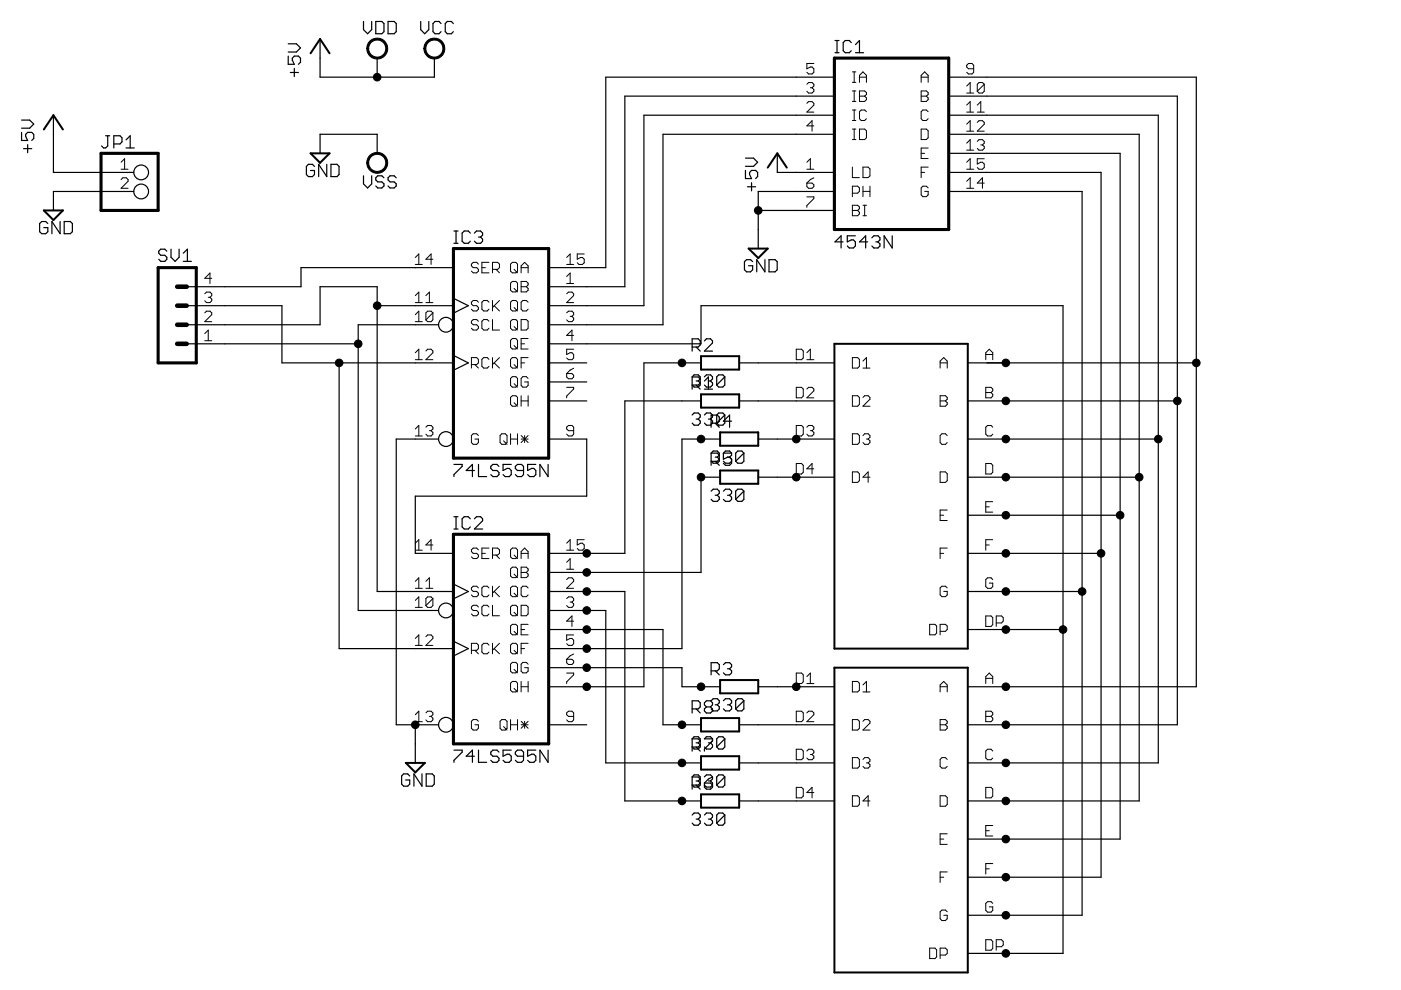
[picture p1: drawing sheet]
<svg xmlns="http://www.w3.org/2000/svg" width="297mm" height="210mm" viewBox="0 0 297 210" stroke-linecap="round" stroke-linejoin="round" font-family="sans-serif">
<g fill="none" stroke="#000" stroke-width=".25">
<path d="M61.1 11.9v1.7h1.3l-.4-.8v-.5l.4-.4h.9l.4 .4v.9l-.4 .4M61.1 9.3h1.7l.9 .9-.9 .8h-1.7M61.6 15.4h1.7M62.4 14.5v1.7M67.9 8.3v8.1h24.2v-4.1M77.1 4.6v1.7l.8 .9 .9-.9v-1.7M79.7 4.6h1.3l.4 .4v1.7l-.4 .5h-1.3zM80 12.3v4.1M82.3 4.6h1.3l.4 .4v1.7l-.4 .5h-1.3zM89.2 4.6v1.7l.8 .9 .9-.9v-1.7M93.5 5l-.4-.4h-.9l-.4 .4v1.7l.4 .5h.9l.4-.5M96.1 5l-.4-.4h-.9l-.4 .4v1.7l.4 .5h.9l.4-.5"/>
<path d="M176.9 16.4h-48.5v40.3h-12.1M177 11.2h.9M177 8.6h.9M177.5 8.6v2.6M180.5 9l-.4-.4h-.9l-.4 .4v1.8l.4 .4h.9l.4-.4M181.4 11.2h1.7M181.4 9.5l.8-.9v2.6M201.1 16.4h52.5v129.2h-48.4M4.6 28.1v1.7h1.3l-.5-.9v-.4l.5-.4h.8l.5 .4v.9l-.5 .4M4.6 25.5h1.7l.9 .8-.9 .9h-1.7M5 31.5h1.7M5.9 30.7v1.7"/>
<path d="M11.3 24.4v12.2h17.1M22.4 28.8h.9M22.8 28.8v2.1l-.4 .5h-.4l-.5-.5M24.1 30.5h1.3l.5-.4v-.9l-.5-.4h-1.3v2.6M26.7 31.4h1.8M26.7 29.7l.9-.9v2.6M66.7 35.3l-.4-.5h-.9l-.4 .5v1.7l.4 .4h.9l.4-.4v-.8h-.9M67.9 32.5v-4h12.1v4M69.3 34.8v2.6l-1.7-2.6v2.6M70.2 34.8h1.3l.4 .5v1.7l-.4 .4h-1.3zM77.1 37.3v1.7l.8 .9 .9-.9v-1.7M81.4 37.7l-.4-.4h-.9l-.4 .4v.4l.4 .5h.9l.4 .4v.4l-.4 .5h-.9l-.4-.5"/>
<path d="M84 37.7l-.4-.4h-.9l-.4 .4v.4l.4 .5h.9l.4 .4v.4l-.4 .5h-.9l-.4-.5M158.1 36.1v1.8h1.2l-.4-.9v-.4l.4-.5h.9l.4 .5v.8l-.4 .5M158.1 33.5h1.7l.8 .9-.8 .9h-1.7M158.5 39.6h1.7M159.3 38.7v1.8M164.8 32.5v4.1h12.1M176.9 24.4h-40.4v40.4h-20.2M176.9 20.4h-44.4v40.4h-16.2M176.9 28.5h-36.3v40.4h-24.3M201.1 36.6h32.3v149.4h-28.2M201.1 24.4h44.5v137.4h-40.4M201.1 20.4h48.5v133.3h-44.4"/>
<path d="M201.1 28.5h40.4v141.3h-36.3M201.1 32.5h36.4v145.4h-32.3M10.1 47.4l-.4-.4h-.9l-.4 .4v1.7l.4 .5h.9l.4-.5v-.8h-.8M12.7 47v2.6l-1.7-2.6v2.6M13.6 47h1.3l.4 .4v1.7l-.4 .5h-1.3zM28.4 40.6h-17.1v4M35.4 53.3l-.5-.5h-.8l-.4 .5v.4l.4 .4h.8l.5 .4v.5l-.5 .4h-.8l-.4-.4M36.3 52.8v1.7l.8 .9 .9-.9v-1.7M38.9 55.4h1.7M38.9 53.7l.8-.9v2.6M96.1 56.7h-32.3v4.1h-24.2M96.2 51.6h.9"/>
<path d="M96.2 49h.9M96.7 49v2.6M99.7 49.4l-.4-.4h-.9l-.4 .4v1.7l.4 .5h.9l.4-.5M100.6 49.4l.4-.4h.9l.4 .4v.4l-.4 .5M101.5 50.3h.4M101.9 50.3l.4 .4v.4l-.4 .5h-.9l-.4-.5M159.6 55.5l-.5-.4h-.8l-.5 .4v1.7l.5 .4h.8l.5-.4v-.9h-.9M160.8 44.6h16.1M162.2 55.1v2.5l-1.8-2.5v2.5M163 55.1h1.3l.5 .4v1.7l-.5 .4h-1.3zM176.9 40.6h-16.1v12.1M178.8 51.3h-1.8l1.3-1.3v2.6"/>
<path d="M181.4 50h-1.8v1.3l.9-.4h.4l.5 .4v.9l-.5 .4h-.8l-.5-.4M184 51.3h-1.8l1.3-1.3v2.6M184.8 50.4l.5-.4h.8l.5 .4v.5l-.5 .4M185.7 51.3h.4M186.1 51.3l.5 .4v.5l-.5 .4h-.8l-.5-.4M189.2 50v2.6l-1.7-2.6v2.6M201.1 40.6h28.3v153.5h-24.2M39.6 64.8h20.2v12.1h36.3M39.6 68.9h28.3v-8.1h12.1v64.6h16.1M39.6 72.9h36.3M71.9 76.9v60.6h24.2M80 64.8h16.1"/>
<path d="M93 68.9h-17.1v60.5h17.1M96.1 63.2l3.2 1.6-3.2 1.6M96.1 75.4l3.2 1.5-3.2 1.6M116.3 76.9h8.1M116.3 72.9h32.3v-8.1h76.8v137.3h-20.2M146.7 73.6h1.3l.5-.5v-.8l-.5-.5h-1.3v2.6M146.7 79.9l.5-.4h.8l.5 .4v1.7l-.5 .5h-.8l-.5-.5h1.3l.5-.4-.5-.4M147.6 73.6l.9 .8M148.6 76.9h-12.1v68.7h-20.2M149.4 72.3l.4-.5h.8l.5 .5v.4l-1.7 1.7h1.7M149.4 79.9l.4-.4h.8l.5 .4v.4l-.5 .5M153.7 79.9v1.7l-.5 .5h-.8l-.4-.5"/>
<path d="M153.7 79.9l-.5-.4h-.8l-.4 .4v1.7M153.7 79.9l-1.7 1.7M156.7 76.9h20.2M205.2 76.9h48.4M93 93.1h-9v60.6h9M96.2 98.5h1.8v.4l-1.8 1.7v.4M100.6 99.8h-1.8l1.4-1.3v2.5M101.5 98.5v2.5h1.7M105.8 98.9l-.4-.4h-.9l-.4 .4v.4l.4 .5h.9l.4 .4v.4l-.4 .4h-.9l-.4-.4M108.4 98.5h-1.7v1.3l.8-.5h.5l.4 .5v.8l-.4 .4h-.9l-.4-.4M111 99.8h-1.3l-.4-.5v-.4l.4-.4h.9l.4 .4v1.7l-.4 .4h-.9l-.4-.4M113.6 98.5h-1.7v1.3l.8-.5h.5l.4 .5v.8l-.4 .4h-.9l-.4-.4"/>
<path d="M116.2 98.5v2.5l-1.7-2.5v2.5M116.3 85h8.1M116.3 93.1h8.1v12.1h-36.3v12.1h8M116.3 81h8.1M146.7 88l.5-.4h.8l.5 .4v.4l-.5 .5M147.6 88.9h.4M147.6 80.8h.4M147.6 81.6l.9 .9M148 88.9l.5 .4v.4l-.5 .4h-.8l-.5-.4M148 80.8l.5-.5-.5-.4h-1.3v2.6M148.6 85h-16.1v32.3h-16.2M149.4 88l.4-.4h.8l.5 .4v.4l-.5 .5"/>
<path d="M149.4 80.8l.8-.9v2.6M149.4 82.5h1.7M150.2 88.9h.4M150.2 80.8h.4M150.6 88.9l.5 .4v.4l-.5 .4h-.8l-.4-.4M150.6 80.8l.5 .4v.4l-.5 .5h-.8l-.4-.5M150.8 96.1l.4-.5h.9l.4 .5v1.7l-.4 .4h-.9l-.4-.4h1.3l.4-.4-.4-.5M150.8 89.7h1.3l.4-.4v-.9l-.4-.4h-1.3v2.6M150.8 96.1h1.3l.4 .4-.4 .4M150.8 96.1v2.6M151.6 96.9h.5M151.6 89.7l.9 .9"/>
<path d="M151.6 97.8l.9 .9M152.7 93.1h-8.1v44.4h-28.3M153.4 96.1l.4-.5h.9l.4 .5M153.4 96.1v1.3l.8-.5h.5M153.4 97.8l.4 .4h.9l.4-.4M153.4 96.1h1.7M153.7 88l-.5-.4h-.8l-.4 .4v1.7M153.7 88v1.7l-.5 .4h-.8l-.4-.4M153.7 88l-1.7 1.7M154.7 96.9l.4 .5v.8l-.4 .5h-.9l-.4-.5M155.1 96.1v.4l-.4 .4M155.1 89.3h-1.7l1.3-1.3v2.6"/>
<path d="M156.7 85h20.2M157.7 96.1l-.4-.5h-.9l-.4 .5v1.7M157.7 96.1v1.7l-.4 .4h-.9l-.4-.4M157.7 96.1l-1.7 1.7M160.8 93.1h16.1M205.2 85h44.4M205.2 93.1h40.4M96.2 112.2h.9M96.2 109.6h.9M96.7 109.6v2.6M99.7 110l-.4-.4h-.9l-.4 .4v1.7l.4 .5h.9l.4-.5M100.6 110l.4-.4h.9l.4 .4v.4l-1.7 1.8h1.7"/>
<path d="M150.8 104.1l.4-.4h.9l.4 .4v.5l-.4 .4M151.6 105h.5M152.1 105l.4 .4v.5l-.4 .4h-.9l-.4-.4M152.7 101.2h-4.1v20.2h-32.3M153.4 104.1l.4-.4h.9l.4 .4v.5l-.4 .4M154.2 105h.5M154.7 105l.4 .4v.5l-.4 .4h-.9l-.4-.4M157.7 104.1l-.4-.4h-.9l-.4 .4v1.8M157.7 104.1v1.8l-.4 .4h-.9l-.4-.4M157.7 104.1l-1.7 1.8M160.8 101.2h16.1M205.2 101.2h36.3"/>
<path d="M205.2 109.2h32.3M205.2 117.3h28.2M96.1 123.8l3.2 1.6-3.2 1.6M96.1 136l3.2 1.5-3.2 1.6M116.3 125.4h16.2v44.4h16.1M116.3 133.5h24.3v20.2h8M116.3 129.4h12.1v32.4h20.2M205.2 125.4h24.2M205.2 133.5h20.2M88.1 153.7v8.1M96.2 159h1.8v.5l-1.8 1.7v.4M101.5 159v2.6h1.7"/>
<path d="M105.8 159.5l-.4-.5h-.9l-.4 .5v.4l.4 .4h.9l.4 .5v.4l-.4 .4h-.9l-.4-.4M108.4 159h-1.7v1.3l.8-.4h.5l.4 .4v.9l-.4 .4h-.9l-.4-.4M113.6 159h-1.7v1.3l.8-.4h.5l.4 .4v.9l-.4 .4h-.9l-.4-.4M116.2 159v2.6l-1.7-2.6v2.6M116.3 141.6h28.3v4h8.1M116.3 153.7h8.1M146.7 150.3h1.3l.5-.4v-.9l-.5-.4h-1.3v2.6M146.7 156.7l.5-.5h.8l.5 .5v1.7l-.5 .4h-.8l-.5-.4h1.3l.5-.5-.5-.4M146.7 156.7v2.6M146.7 156.7h1.3l.5 .4M147.6 157.5h.4M147.6 158.4l.9 .9"/>
<path d="M147.6 150.3l.9 .9M148.5 157.1l-.5 .4M149.8 149.9l-.4-.5v-.4l.4-.4h.8l.5 .4v.4l-.5 .5M149.8 149.9l-.4 .4v.4l.4 .5h.8l.5-.5v-.4l-.5-.4M149.8 156.2h.8l.5 .5h-1.7zM149.8 149.9h.8M150.2 157.5h.4l.5 .4v.5l-.5 .4h-.8l-.4-.4M150.8 148.6l.4-.5h.9l.4 .5v.4l-.4 .4M150.8 142.2h1.3l.4-.4v-.9l-.4-.4h-1.3v2.6M151.1 156.7v.4M151.1 157.1l-1.7 1.7v.5M151.6 149.4h.5"/>
<path d="M151.6 142.2l.9 .9M152.1 149.4l.4 .5v.4l-.4 .4h-.9l-.4-.4M153.4 148.6l.4-.5h.9l.4 .5v.4l-.4 .4M153.4 140.9l.4-.4h.9l.4 .4v.5l-.4 .4M153.7 156.7l-.5-.5h-.8l-.4 .5v1.7M153.7 156.7v1.7l-.5 .4h-.8l-.4-.4M153.7 156.7l-1.7 1.7M154.2 149.4h.5M154.2 141.8h.5M154.7 149.4l.4 .5v.4l-.4 .4h-.9l-.4-.4M154.7 141.8l.4 .4v.5l-.4 .4h-.9l-.4-.4M156.7 153.7h20.2"/>
<path d="M157.7 148.6l-.4-.5h-.9l-.4 .5v1.7M157.7 148.6v1.7l-.4 .4h-.9l-.4-.4M157.7 148.6l-1.7 1.7M160.8 145.6h16.1M86.9 164.5l-.5-.4h-.8l-.4 .4v1.7l.4 .5h.8l.5-.5v-.8h-.9M89.5 164.1v2.6l-1.7-2.6v2.6M90.4 164.1h1.3l.4 .4v1.7l-.4 .5h-1.3zM100.6 160.3h-1.8l1.4-1.3v2.6M111 160.3h-1.3l-.4-.4v-.4l.4-.5h.9l.4 .5v1.7l-.4 .4h-.9l-.4-.4M146.7 164.7l.5-.4h.8l.5 .4v1.8l-.5 .4h-.8l-.5-.4h1.3l.5-.5-.5-.4M146.7 172.8l.5-.4h.8l.5 .4v.4l-.5 .5M146.7 164.7h1.3l.5 .5-.5 .4"/>
<path d="M146.7 164.7v2.6M147.6 173.7h.4M147.6 165.6h.4M147.6 166.5l.9 .8M148 173.7l.5 .4v.4l-.5 .5h-.8l-.5-.5M149.4 172.8l.4-.4h.8l.5 .4v.4l-.5 .5M149.4 164.7l.4-.4h.8l.5 .4M149.4 166h1.2l.5 .5-.5 .4h-.8l-.4-.4M150.2 173.7h.4M150.2 165.6h.4M150.6 165.6l.5 .4v.9l-.5 .4h-.8l-.4-.4v-.9M150.6 173.7l.5 .4v.4l-.5 .5h-.8l-.4-.5"/>
<path d="M151.1 164.7v.5l-.5 .4M151.1 164.7l-.9 .5-.8 .8M153.7 164.7l-.5-.4h-.8l-.4 .4v1.8M153.7 172.8l-.5-.4h-.8l-.4 .4v1.7M153.7 164.7v1.8l-.5 .4h-.8l-.4-.4M153.7 172.8v1.7l-.5 .5h-.8l-.4-.5M153.7 172.8l-1.7 1.7M153.7 164.7l-1.7 1.8M156.7 161.8h20.2M156.7 169.8h20.2"/>
<circle cx="29.9" cy="36.6" r="1.57"/>
<circle cx="29.9" cy="40.6" r="1.57"/>
<circle cx="94.6" cy="68.9" r="1.57"/>
<circle cx="94.6" cy="93.1" r="1.57"/>
<circle cx="94.6" cy="129.4" r="1.57"/>
<circle cx="94.6" cy="153.7" r="1.57"/>
</g>
<g fill="none" stroke="#000" stroke-width=".21">
<path d="M171.1 17.9l.3-.4h.8l.4 .4v.3l-.4 .4M171.8 18.6h.4M172.2 18.6l.4 .4v.3l-.4 .4h-.8l-.3-.4M172.6 13.5h-1.5v1.1l.7-.4h.4l.4 .4v.7l-.4 .4h-.8l-.3-.4M180.7 19.3h.8M180.7 17.5h.8M180.7 15.2h.8M181.1 15.2v2.3M181.1 19.3v2.2M182.2 17.5v-1.5l.8-.8 .7 .8v1.5M182.2 19.3h1.1l.4 .3v.4l-.4 .4 .4 .4v.3l-.4 .4h-1.1zM182.2 16.4h1.5"/>
<path d="M195.3 19.3h1.1l.4 .3v.4l-.4 .4 .4 .4v.3l-.4 .4h-1.1zM195.3 16.4h1.5M195.3 17.5v-1.5l.7-.8 .8 .8v1.5M205 19.7h1.4M205 18.2l.7-.7v2.2M206.4 14.6h-1.1l-.3-.4v-.4l.3-.3h.8l.3 .3v1.5l-.3 .4h-.8l-.3-.4M208.7 17.9l-.4-.4h-.7l-.4 .4v1.4M208.7 17.9v1.4l-.4 .4h-.7l-.4-.4M208.7 17.9l-1.5 1.4M25.7 35.9h1.5M25.7 38.1l.3-.4h.8l.4 .4v.3l-1.5 1.5h1.5M25.7 34.4l.7-.7v2.2"/>
<path d="M171.1 34.4l.7-.7v2.2M171.1 21.9l.3-.4h.8l.4 .4v.4l-1.5 1.5h1.5M171.1 38.8h1.1l.4 .4v.4l-.4 .3h-.8l-.3-.3zM171.1 35.9h1.5M172.6 26.7h-1.5l1.1-1.1v2.2M172.6 37.7l-.8 .4-.7 .7M180.7 35.4v2.3h1.5M180.7 25.5h.8M180.7 23.3h.8M180.7 21.5h.8M180.7 29.6h.8M180.7 27.4h.8"/>
<path d="M181.1 23.3v2.2M181.1 27.4v2.2M182.2 27.4h1.1l.4 .3v1.5l-.4 .4h-1.1zM182.2 20.4h1.1M183 35.4h1.1l.3 .4v1.5l-.3 .4h-1.1zM183 39.5v2.2M183.7 23.7l-.4-.4h-.7l-.4 .4v1.5l.4 .3h.7l.4-.3M184.4 39.5v2.2M195.3 20.4h1.1M195.3 27.4h1.1l.4 .3v1.5l-.4 .4h-1.1zM195.3 32.5h.7M195.3 36.6h.7"/>
<path d="M196.8 35.4h-1.5v2.3M196.8 23.7l-.4-.4h-.7l-.4 .4v1.5l.4 .3h.7l.4-.3M196.8 39.8l-.4-.3h-.7l-.4 .3v1.5l.4 .4h.7l.4-.4v-.7h-.8M196.8 31.4h-1.5v2.2h1.5M205 35.9h1.4M205 23.8h1.4M205 39.9h1.4M205 22.3l.7-.8v2.3M205 26.3l.7-.7v2.2M205 30.4l.7-.8v2.2M205 34.4l.7-.7v2.2M205 38.4l.7-.7v2.2"/>
<path d="M205 27.8h1.4M205 31.8h1.4M207.2 23.8h1.5M207.2 26l.4-.4h.7l.4 .4v.3l-1.5 1.5h1.5M207.2 30l.4-.4h.7l.4 .4v.4l-.4 .3M207.2 22.3l.7-.8v2.3M207.9 30.7h.4M208.3 30.7l.4 .4v.4l-.4 .3h-.7l-.4-.3M208.7 33.7h-1.5v1.1l.7-.4h.4l.4 .4v.7l-.4 .4h-.7l-.4-.4M208.7 38.8h-1.5l1.1-1.1v2.2M44.9 59h-1.5l1.1-1.1v2.2M88.1 54.6l.7-.8v2.3"/>
<path d="M88.1 56.1h1.4M91.8 55h-1.5l1.1-1.2v2.3M101.4 56l-.3-.4h-.8l-.4 .4v.4l.4 .3h.8l.3 .4v.4l-.3 .3h-.8l-.4-.3M102.2 56.7h.7M103.7 55.6h-1.5v2.2h1.5M104.4 57.1h1.1l.4-.4v-.7l-.4-.4h-1.1v2.2M105.2 57.1l.7 .7M108.6 55.6h.8l.3 .4v1.5l-.3 .3h-.8l-.4-.3v-1.5zM108.6 59.7h.8l.3 .3v1.5l-.3 .4h-.8l-.4-.4v-1.5zM109 57.1l.7 .7M110.5 57.8v-1.4l.7-.8 .8 .8v1.4M110.5 59.7h1.1l.4 .3v.4l-.4 .4 .4 .4v.3l-.4 .4h-1.1z"/>
<path d="M110.5 56.7h1.5M120.1 54.6l.8-.8v2.3M120.1 58.6l.8-.7v2.2M120.1 56.1h1.5M123.9 53.8h-1.5v1.2l.7-.4h.4l.4 .4v.7l-.4 .4h-.8l-.3-.4M171.1 41.7h1.5v.4l-1.5 1.5v.4M180.7 41h1.1l.4-.4v-.8l-.4-.3h-1.1v2.2M180.7 43.5h1.1l.4 .4v.4l-.4 .3 .4 .4v.4l-.4 .3h-1.1zM180.7 44.6h1.1M183 40.6h1.4M183 43.5h.7M183 45.7h.7"/>
<path d="M183.3 43.5v2.2M43.4 62.3l.4-.4h.7l.4 .4v.4l-.4 .3M43.4 66.3l.4-.3h.7l.4 .3v.4l-1.5 1.5h1.5M43.4 70.7l.8-.7v2.2M43.4 72.2h1.5M44.2 63h.3M44.5 63l.4 .4v.4l-.4 .4h-.7l-.4-.4M88.1 76.3h1.4M88.1 62.7l.7-.8v2.3M88.1 66.7l.7-.7v2.2M88.1 74.8l.7-.8v2.3M88.1 64.2h1.4"/>
<path d="M88.1 68.2h1.4M90.3 74.4l.4-.4h.7l.4 .4v.4l-1.5 1.5h1.5M90.3 62.7l.7-.8v2.3M90.3 64.2h1.5M91.8 66.3l-.4-.3h-.7l-.4 .3v1.5M91.8 66.3v1.5l-.4 .4h-.7l-.4-.4M91.8 66.3l-1.5 1.5M99.9 77.3h1.2l.3-.4v-.7l-.3-.4h-1.2v2.2M100.7 77.3l.7 .7M101.4 64.1l-.3-.4h-.8l-.4 .4v.4l.4 .3h.8l.3 .4v.4l-.3 .3h-.8l-.4-.3M101.4 68.1l-.3-.3h-.8l-.4 .3v.4l.4 .4h.8l.3 .3v.4l-.3 .4h-.8l-.4-.4M103.7 76.2l-.4-.4h-.7l-.4 .4v1.5l.4 .3h.7l.4-.3"/>
<path d="M103.7 64.1l-.4-.4h-.7l-.4 .4v1.5l.4 .3h.7l.4-.3M103.7 68.1l-.4-.3h-.7l-.4 .3v1.5l.4 .4h.7l.4-.4M104.4 63.7v2.2M104.4 67.8v2.2h1.5M104.4 75.8v2.2M104.8 64.8l1.1 1.1M104.8 76.9l1.1 1.1M105.9 63.7l-1.5 1.5M105.9 75.8l-1.5 1.5M108.2 76.2l.4-.4h.8l.3 .4v1.5l-.3 .3h-.8l-.4-.3zM108.2 64.1l.4-.4h.8l.3 .4v1.5l-.3 .3h-.8l-.4-.3zM108.2 68.1l.4-.3h.8l.3 .3v1.5l-.3 .4h-.8l-.4-.4z"/>
<path d="M108.6 71.8h.8l.3 .4v1.4l-.3 .4h-.8l-.4-.4v-1.4zM109 61.2l.7 .7M109 65.2l.7 .7M109 69.2l.7 .8M109 73.3l.7 .7M109 77.3l.7 .7M110.5 76.9h.7M110.5 67.8h1.1l.4 .3v1.5l-.4 .4h-1.1zM110.5 60.8h1.1M110.5 72.9h.7M112 75.8h-1.5v2.2M112 64.1l-.4-.4h-.8l-.3 .4v1.5l.3 .3h.8l.4-.3"/>
<path d="M112 71.8h-1.5v2.2h1.5M120.1 62.3l.4-.4h.8l.3 .4v.4l-1.5 1.5h1.5M120.1 66.3l.4-.3h.8l.3 .3v.4l-.3 .4M120.1 79.2h1.2l.3 .4v.3l-.3 .4h-.8l-.4-.4zM120.1 60.1h1.5M120.9 67.1h.4M121.3 67.1l.3 .4v.3l-.3 .4h-.8l-.4-.4M121.6 74h-1.5v1.2l.8-.4h.4l.3 .4v.7l-.3 .4h-.8l-.4-.4M121.6 71.1h-1.5l1.2-1.1v2.2M121.6 78.1l-.7 .4-.8 .7M168.8 74h1.1l.4 .4v1.5l-.4 .4h-1.1zM171.1 76.3h1.5"/>
<path d="M171.1 74.8l.7-.8v2.3M180.7 75.8h1.1l.4 .4v1.5l-.4 .3h-1.1zM183 78h1.4M183 76.6l.7-.8v2.2M199.3 78v-1.4l.8-.8 .7 .8v1.4M199.3 76.9h1.5M209 76.3v-1.5l.7-.8 .8 .8v1.5M209 75.2h1.5M88.1 92.4h1.4M88.1 91l.7-.8v2.2M90.3 90.6l.4-.4h.7l.4 .4v.4l-.4 .3M91 91.3h.4"/>
<path d="M91.4 91.3l.4 .4v.4l-.4 .3h-.7l-.4-.3M101.4 92.4l-.3-.4h-.8l-.4 .4v1.4l.4 .4h.8l.3-.4v-.7h-.7M106.4 92h.7l.4 .4v1.4l-.4 .4h-.7l-.4-.4v-1.4zM106.8 93.5l.7 .7M108.2 84.3l.4-.4h.8l.3 .4v1.4l-.3 .4h-.8l-.4-.4zM108.2 80.2l.4-.3h.8l.3 .3v1.5l-.3 .4h-.8l-.4-.4zM108.2 93.1h1.5M108.2 92v2.2M109 81.3l.7 .8M109 85.4l.7 .7M109.7 92v2.2M110.5 85h1.5"/>
<path d="M110.5 93.1h1.5M110.5 83.9v2.2M110.5 92.4l1.5 1.4M111.2 92.4v1.4M112 80.2l-.4-.3h-.8l-.3 .3v1.5l.3 .4h.8l.4-.4v-.7h-.8M112 83.9v2.2M112 92.4l-1.5 1.4M120.1 82.1h1.5v.4l-1.5 1.5v.3M121.6 91.3h-1.1l-.4-.3v-.4l.4-.4h.8l.3 .4v1.5l-.3 .3h-.8l-.4-.3M168.8 82.1h1.1l.4 .4v1.5l-.4 .3h-1.1zM168.8 90.2h1.1l.4 .4v1.5l-.4 .3h-1.1zM168.8 98.3h1.1l.4 .4v1.4l-.4 .4h-1.1z"/>
<path d="M171.1 82.5l.3-.4h.8l.4 .4v.4l-1.5 1.4h1.5M171.1 90.6l.3-.4h.8l.4 .4v.4l-.4 .3M171.8 91.3h.4M172.2 91.3l.4 .4v.4l-.4 .3h-.8l-.3-.3M172.6 99.4h-1.5l1.1-1.1v2.2M180.7 83.9h1.1l.4 .4v1.4l-.4 .4h-1.1zM180.7 92h1.1l.4 .4v1.4l-.4 .4h-1.1zM183 84.3l.3-.4h.8l.3 .4v.3l-1.4 1.5h1.4M183 92.4l.3-.4h.8l.3 .4v.3l-.3 .4M183.7 93.1h.4M184.1 93.1l.3 .4v.3l-.3 .4h-.8l-.3-.4M199.3 83.9h1.1l.4 .4v.3l-.4 .4 .4 .4v.3l-.4 .4h-1.1z"/>
<path d="M199.3 85h1.1M200.8 92.4l-.4-.4h-.7l-.4 .4v1.4l.4 .4h.7l.4-.4M209 82.1h1.1l.4 .4v.4l-.4 .3 .4 .4v.4l-.4 .3h-1.1zM209 98.3h1.1l.4 .4v1.4l-.4 .4h-1.1zM209 83.2h1.1M210.5 90.6l-.4-.4h-.7l-.4 .4v1.5l.4 .3h.7l.4-.3M88.1 115.2l.7-.8v2.2M88.1 116.6h1.4M91.8 115.5h-1.5l1.1-1.1v2.2M101.4 116.6l-.3-.4h-.8l-.4 .4v.3l.4 .4h.8l.3 .4v.4l-.3 .3h-.8l-.4-.3M102.2 117.3h.7M103.7 116.2h-1.5v2.2h1.5"/>
<path d="M104.4 117.7h1.1l.4-.4v-.7l-.4-.4h-1.1v2.2M105.2 117.7l.7 .7M108.6 116.2h.8l.3 .4v1.5l-.3 .3h-.8l-.4-.3v-1.5zM109 117.7l.7 .7M110.5 117.3h1.5M110.5 118.4v-1.5l.7-.7 .8 .7v1.5M120.1 119.2l.8-.7v2.2M120.1 115.2l.8-.8v2.2M120.1 116.6h1.5M123.9 114.4h-1.5v1.1l.7-.3h.4l.4 .3v.8l-.4 .3h-.8l-.3-.3M180.7 100.1h1.1l.4 .3v1.5l-.4 .4h-1.1zM184.4 101.2h-1.4l1.1-1.1v2.2"/>
<path d="M199.3 100.1h1.1l.4 .3v1.5l-.4 .4h-1.1zM199.3 109.2h.8M199.3 117.3h.8M200.8 108.1h-1.5v2.3h1.5M200.8 116.2h-1.5v2.2M209 107.5h.7M209 115.5h.7M210.5 106.4h-1.5v2.2h1.5M210.5 114.4h-1.5v2.2M88.1 124.7h1.4M88.1 123.3l.7-.8v2.2M88.1 128.8h1.4"/>
<path d="M88.1 136.8h1.4M88.1 127.3l.7-.7v2.2M88.1 135.4l.7-.8v2.2M90.3 124.7h1.5M90.3 135l.4-.4h.7l.4 .4v.4l-1.5 1.4h1.5M90.3 123.3l.7-.8v2.2M91.8 126.9l-.4-.3h-.7l-.4 .3v1.5M91.8 126.9v1.5l-.4 .4h-.7l-.4-.4M91.8 126.9l-1.5 1.5M99.9 137.9h1.2l.3-.4v-.7l-.3-.4h-1.2v2.2M100.7 137.9l.7 .7M101.4 124.7l-.3-.4h-.8l-.4 .4v.3l.4 .4h.8l.3 .4v.3l-.3 .4h-.8l-.4-.4"/>
<path d="M101.4 128.7l-.3-.4h-.8l-.4 .4v.4l.4 .3h.8l.3 .4v.4l-.3 .4h-.8l-.4-.4M103.7 124.7l-.4-.4h-.7l-.4 .4v1.4l.4 .4h.7l.4-.4M103.7 128.7l-.4-.4h-.7l-.4 .4v1.5l.4 .4h.7l.4-.4M103.7 136.8l-.4-.4h-.7l-.4 .4v1.5l.4 .3h.7l.4-.3M104.4 128.3v2.3h1.5M104.4 124.3v2.2M104.4 136.4v2.2M104.8 125.4l1.1 1.1M104.8 137.5l1.1 1.1M105.9 124.3l-1.5 1.5M105.9 136.4l-1.5 1.5M108.2 124.7l.4-.4h.8l.3 .4v1.4l-.3 .4h-.8l-.4-.4z"/>
<path d="M108.2 120.6l.4-.4h.8l.3 .4v1.5l-.3 .4h-.8l-.4-.4zM108.2 132.7l.4-.3h.8l.3 .3v1.5l-.3 .4h-.8l-.4-.4zM108.2 128.7l.4-.4h.8l.3 .4v1.5l-.3 .4h-.8l-.4-.4zM108.2 136.8l.4-.4h.8l.3 .4v1.5l-.3 .3h-.8l-.4-.3zM109 121.7l.7 .8M109 125.8l.7 .7M109 129.8l.7 .8M109 133.9l.7 .7M109 137.9l.7 .7M110.5 120.2h1.1l.4 .4v.4l-.4 .4 .4 .3v.4l-.4 .4h-1.1zM110.5 128.3h1.1l.4 .4v1.5l-.4 .4h-1.1zM110.5 121.4h1.1"/>
<path d="M110.5 133.5h.7M110.5 137.5h.7M112 124.7l-.4-.4h-.8l-.3 .4v1.4l.3 .4h.8l.4-.4M112 132.4h-1.5v2.2h1.5M112 136.4h-1.5v2.2M120.1 122.9l.4-.4h.8l.3 .4v.4l-1.5 1.4h1.5M120.1 120.7h1.5M120.1 126.9l.4-.3h.8l.3 .3v.4l-.3 .4M120.1 139.8h1.2l.3 .3v.4l-.3 .4h-.8l-.4-.4zM120.9 127.7h.4M121.3 127.7l.3 .3v.4l-.3 .4h-.8l-.4-.4M121.6 138.7l-.7 .3-.8 .8"/>
<path d="M121.6 134.6h-1.5v1.1l.8-.3h.4l.3 .3v.8l-.3 .3h-.8l-.4-.3M121.6 131.7h-1.5l1.2-1.1v2.2M197.1 132.4h1.1l.4 .3v1.5l-.4 .4h-1.1zM199.3 133.9h1.1l.4-.4v-.8l-.4-.3h-1.1v2.2M200.8 124.7l-.4-.4h-.7l-.4 .4v1.4l.4 .4h.7l.4-.4v-.7h-.7M209 130.6h1.1l.4 .4v1.4l-.4 .4h-1.1zM210.5 122.9l-.4-.4h-.7l-.4 .4v1.5l.4 .3h.7l.4-.3v-.8h-.8M211.2 132.1h1.1l.4-.4v-.7l-.4-.4h-1.1v2.2M88.1 153h1.4M88.1 151.5l.7-.7v2.2M90.3 151.2l.4-.4h.7l.4 .4v.3l-.4 .4M91 151.9h.4"/>
<path d="M91.4 151.9l.4 .4v.3l-.4 .4h-.7l-.4-.4M101.4 152.9l-.3-.3h-.8l-.4 .3v1.5l.4 .4h.8l.3-.4v-.7h-.7M106 152.9l.4-.3h.7l.4 .3v1.5l-.4 .4h-.7l-.4-.4zM106.8 154.1l.7 .7M108.2 153.7h1.5M108.2 144.9l.4-.4h.8l.3 .4v1.4l-.3 .4h-.8l-.4-.4zM108.2 140.8l.4-.4h.8l.3 .4v1.5l-.3 .4h-.8l-.4-.4zM108.2 152.6v2.2M109 141.9l.7 .8M109 146l.7 .7M109.7 152.6v2.2M110.5 145.6h1.5"/>
<path d="M110.5 153.7h1.5M110.5 144.5v2.2M110.5 152.9l1.5 1.5M111.2 152.9v1.5M112 140.8l-.4-.4h-.8l-.3 .4v1.5l.3 .4h.8l.4-.4v-.7h-.8M112 144.5v2.2M112 152.9l-1.5 1.5M120.1 142.7h1.5v.4l-1.5 1.5v.3M121.6 151.9h-1.1l-.4-.4v-.3l.4-.4h.8l.3 .4v1.4l-.3 .4h-.8l-.4-.4M168.8 142.7h1.1l.4 .4v1.5l-.4 .3h-1.1zM168.8 150.8h1.1l.4 .4v1.4l-.4 .4h-1.1zM168.8 158.9h1.1l.4 .3v1.5l-.4 .4h-1.1z"/>
<path d="M171.1 143.4l.7-.7v2.2M171.1 151.2l.3-.4h.8l.4 .4v.3l-1.5 1.5h1.5M171.1 159.2l.3-.3h.8l.4 .3v.4l-.4 .4M171.1 144.9h1.5M171.8 160h.4M172.2 160l.4 .3v.4l-.4 .4h-.8l-.3-.4M180.7 144.5h1.1l.4 .4v1.4l-.4 .4h-1.1zM180.7 152.6h1.1l.4 .3v1.5l-.4 .4h-1.1zM183 145.2l.7-.7v2.2M183 152.9l.3-.3h.8l.3 .3v.4l-1.4 1.5h1.4M183 146.7h1.4M199.3 146.7v-1.5l.8-.7 .7 .7v1.5"/>
<path d="M199.3 152.6h1.1l.4 .3v.4l-.4 .4 .4 .4v.3l-.4 .4h-1.1zM199.3 145.6h1.5M199.3 153.7h1.1M209 144.9v-1.5l.7-.7 .8 .7v1.5M209 150.8h1.1l.4 .4v.3l-.4 .4 .4 .4v.3l-.4 .4h-1.1zM209 143.8h1.5M209 151.9h1.1M210.5 159.2l-.4-.3h-.7l-.4 .3v1.5l.4 .4h.7l.4-.4M168.8 166.9h1.1l.4 .4v1.5l-.4 .4h-1.1zM172.6 168h-1.5l1.1-1.1v2.3M180.7 160.6h1.1l.4 .4v1.5l-.4 .4h-1.1zM180.7 168.7h1.1l.4 .4v1.5l-.4 .3h-1.1z"/>
<path d="M183 161l.3-.4h.8l.3 .4v.4l-.3 .4M183.7 161.8h.4M184.1 161.8l.3 .3v.4l-.3 .4h-.8l-.3-.4M184.4 169.8h-1.4l1.1-1.1v2.2M199.3 168.7h1.1l.4 .4v1.5l-.4 .3h-1.1zM199.3 177.9h.8M200.8 161l-.4-.4h-.7l-.4 .4v1.5l.4 .4h.7l.4-.4M200.8 176.8h-1.5v2.2h1.5M209 166.9h1.1l.4 .4v1.5l-.4 .4h-1.1zM209 176.1h.7M210.5 175h-1.5v2.2h1.5M199.3 186h.8"/>
<path d="M200.8 184.9h-1.5v2.2M200.8 193.3l-.4-.3h-.7l-.4 .3v1.5l.4 .4h.7l.4-.4v-.7h-.7M209 199.2h1.1l.4 .4v1.5l-.4 .4h-1.1zM209 184.2h.7M210.5 183.1h-1.5v2.2M210.5 191.5l-.4-.3h-.7l-.4 .3v1.5l.4 .4h.7l.4-.4v-.7h-.8M197.1 201h1.1l.4 .4v1.5l-.4 .3h-1.1zM199.3 202.5h1.1l.4-.4v-.7l-.4-.4h-1.1v2.2M211.2 200.7h1.1l.4-.3v-.8l-.4-.4h-1.1v2.3"/>
</g>
<g fill="none" stroke="#000" stroke-width=".42">
<path d="M65.8 11.3l2.1-3 2 3M9.3 27.5l2-3.1 2 3.1M65.8 32.5h4.1l-2 2zM162.8 35.5l2-3 2 3M9.3 44.6h4l-2 2.1zM158.7 52.7h4.1l-2 2zM148.6 75.5h8.1v2.9h-8.1zM176.9 72.9h28.3v64.6h-28.3zM148.6 83.6h8.1v2.8h-8.1zM152.7 91.7h8.1v2.8h-8.1zM152.7 99.8h8.1v2.8h-8.1zM148.6 152.3h8.1v2.8h-8.1z"/>
<path d="M152.7 144.2h8.1v2.8h-8.1zM176.9 141.6h28.3v64.6h-28.3zM86 161.8h4.1l-2 2zM148.6 160.3h8.1v2.9h-8.1zM148.6 168.4h8.1v2.8h-8.1z"/>
</g>
<path d="M176.9 12.3h24.2v36.4h-24.2zM21.4 32.5h12.1v12.1h-12.1zM33.5 56.7h8.1v20.2h-8.1zM96.1 52.7h20.2v44.4h-20.2zM96.1 113.3h20.2v44.4h-20.2z" fill="none" stroke="#000" stroke-width=".66"/>
<g fill="#000" stroke="#000" stroke-width=".21">
<path d="M78.4 8.7a2.22 2.22 0 0 1 3.5 .5 2.22 2.22 0 0 1-1.3 3.2 2.22 2.22 0 0 1-2.8-2.1h.4a1.82 1.82 0 0 1 2.7-1.5 1.82 1.82 0 0 1 .1 3.1 1.82 1.82 0 0 1-2.8-1.2v-.4h-.4a2.2 2.2 0 0 1 .6-1.6z" fill-rule="evenodd"/>
<path d="M90.6 8.7a2.22 2.22 0 0 1 3.4 .5 2.22 2.22 0 0 1-1.4 3.2 2.22 2.22 0 0 1-2.7-2.1h.4a1.81 1.81 0 0 1 2.6-1.7 1.81 1.81 0 0 1 .3 3.1 1.81 1.81 0 0 1-2.9-1v-.4h-.4a2.11 2.11 0 0 1 .7-1.6z" fill-rule="evenodd"/>
<path d="M78.4 32.9a2.22 2.22 0 0 1 3.5 .5 2.22 2.22 0 0 1-1.3 3.3 2.22 2.22 0 0 1-2.8-2.2h.4a1.82 1.82 0 0 1 2.7-1.5 1.82 1.82 0 0 1 .1 3.1 1.82 1.82 0 0 1-2.8-1.2v-.4h-.4a2.2 2.2 0 0 1 .6-1.6z" fill-rule="evenodd"/>
<circle cx="80" cy="16.4" r=".8"/>
<circle cx="160.8" cy="44.6" r=".8"/>
<circle cx="71.9" cy="76.9" r=".8"/>
<circle cx="75.9" cy="72.9" r=".8"/>
<circle cx="80" cy="64.8" r=".8"/>
<circle cx="144.6" cy="76.9" r=".8"/>
<circle cx="213.3" cy="76.9" r=".8"/>
<circle cx="253.6" cy="76.9" r=".8"/>
<circle cx="148.6" cy="93.1" r=".8"/>
<circle cx="168.8" cy="93.1" r=".8"/>
<circle cx="213.3" cy="85" r=".8"/>
<circle cx="213.3" cy="93.1" r=".8"/>
<circle cx="245.6" cy="93.1" r=".8"/>
<circle cx="249.6" cy="85" r=".8"/>
<circle cx="124.4" cy="117.3" r=".8"/>
<circle cx="148.6" cy="101.2" r=".8"/>
<circle cx="168.8" cy="101.2" r=".8"/>
<circle cx="213.3" cy="117.3" r=".8"/>
<circle cx="213.3" cy="101.2" r=".8"/>
<circle cx="213.3" cy="109.2" r=".8"/>
<circle cx="233.4" cy="117.3" r=".8"/>
<circle cx="237.5" cy="109.2" r=".8"/>
<circle cx="241.5" cy="101.2" r=".8"/>
<circle cx="124.4" cy="121.4" r=".8"/>
<circle cx="124.4" cy="125.4" r=".8"/>
<circle cx="124.4" cy="133.5" r=".8"/>
<circle cx="124.4" cy="137.5" r=".8"/>
<circle cx="124.4" cy="129.4" r=".8"/>
<circle cx="213.3" cy="125.4" r=".8"/>
<circle cx="213.3" cy="133.5" r=".8"/>
<circle cx="225.4" cy="133.5" r=".8"/>
<circle cx="229.4" cy="125.4" r=".8"/>
<circle cx="88.1" cy="153.7" r=".8"/>
<circle cx="124.4" cy="141.6" r=".8"/>
<circle cx="124.4" cy="145.6" r=".8"/>
<circle cx="144.6" cy="153.7" r=".8"/>
<circle cx="148.6" cy="145.6" r=".8"/>
<circle cx="168.8" cy="145.6" r=".8"/>
<circle cx="213.3" cy="153.7" r=".8"/>
<circle cx="213.3" cy="145.6" r=".8"/>
<circle cx="144.6" cy="161.8" r=".8"/>
<circle cx="144.6" cy="169.8" r=".8"/>
<circle cx="213.3" cy="177.9" r=".8"/>
<circle cx="213.3" cy="161.8" r=".8"/>
<circle cx="213.3" cy="169.8" r=".8"/>
<circle cx="213.3" cy="186" r=".8"/>
<circle cx="213.3" cy="194.1" r=".8"/>
<circle cx="213.3" cy="202.1" r=".8"/>
</g>
<path d="M37.6 64.8h2M37.6 68.9h2M37.6 72.9h2M37.6 60.8h2" fill="none" stroke="#000" stroke-width=".97"/>
</svg>
